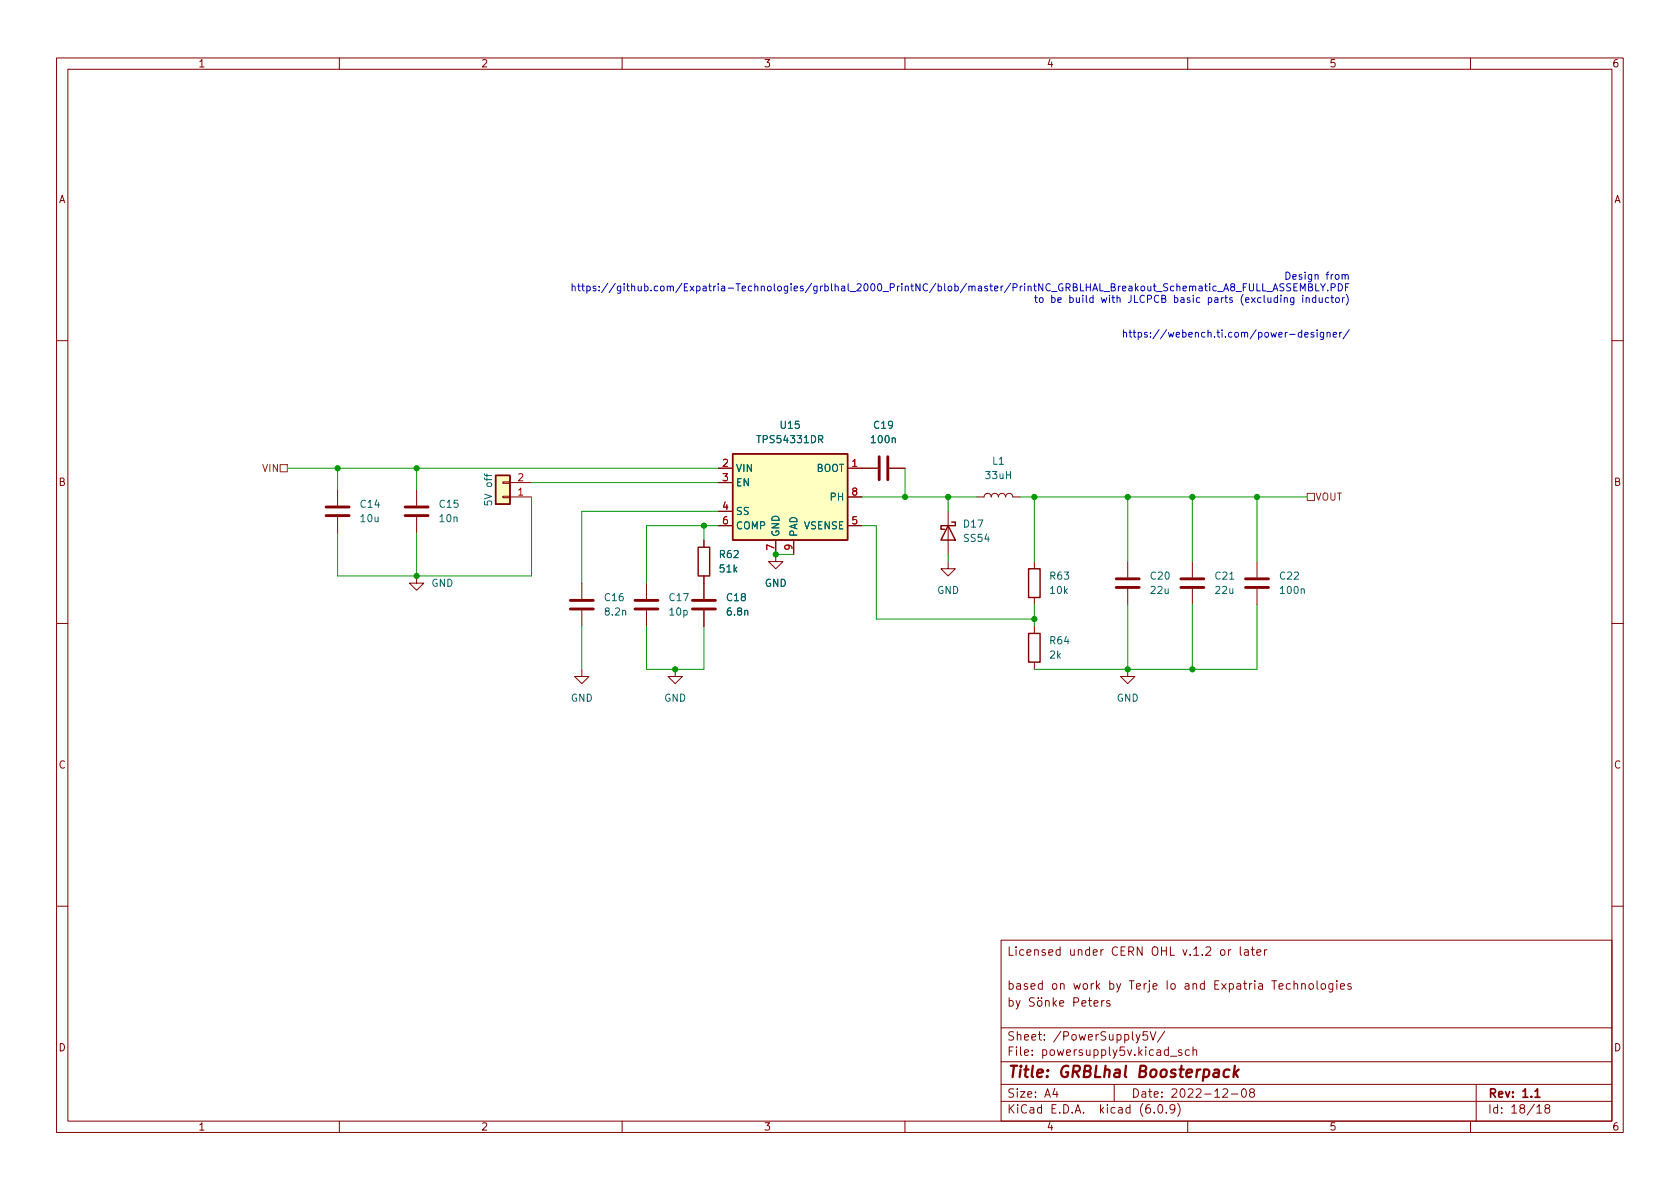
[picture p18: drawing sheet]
<svg xmlns="http://www.w3.org/2000/svg" width="297mm" height="210mm" viewBox="0 0 297 210" stroke-linecap="round" stroke-linejoin="round" font-family="sans-serif">
<defs><g id="words">
<text font-size="2.8" fill="#840000" x="178" y="190.6">Title: GRBLhal Boosterpack</text>
<g font-size="2.1" fill="#840000">
<text x="178" y="169">Licensed under CERN OHL v.1.2 or later</text>
<text x="178" y="175">based on work by Terje Io and Expatria Technologies</text>
<text x="178" y="184">Sheet: /PowerSupply5V/</text>
<text x="178" y="186.7">File: powersupply5v.kicad_sch</text>
<text x="178" y="196.9">KiCad E.D.A. kicad (6.0.9)</text>
<text x="178" y="194.1">Size: A4</text>
<text x="200" y="194.1">Date: 2022-12-08</text>
<text x="263" y="194.1">Rev: 1.1</text>
<text x="263" y="196.9">Id: 18/18</text>
</g>
<g font-size="1.8" fill="#840000">
<text x="35" y="11.9">1</text>
<text x="85" y="11.9">2</text>
<text x="135" y="11.9">3</text>
<text x="185" y="11.9">4</text>
<text x="235" y="11.9">5</text>
<text x="285" y="11.9">6</text>
<text x="10.3" y="35.9">A</text>
<text x="285.3" y="35.9">A</text>
<text x="10.3" y="85.9">B</text>
<text x="285.3" y="85.9">B</text>
<text x="10.3" y="135.9">C</text>
<text x="285.3" y="135.9">C</text>
<text x="10.3" y="185.9">D</text>
<text x="285.3" y="185.9">D</text>
<text x="35" y="199.9">1</text>
<text x="85" y="199.9">2</text>
<text x="135" y="199.9">3</text>
<text x="185" y="199.9">4</text>
<text x="235" y="199.9">5</text>
<text x="285" y="199.9">6</text>
</g>
<g font-size="1.8" fill="#0000c2">
<text x="115.7" y="51.5">https://github.com/Expatria-Technologies/grblhal_2000_PrintNC/blob/master/PrintNC_GRBLHAL_Breakout_Schematic_A8_FULL_ASSEMBLY.PDF</text>
<text x="190.9" y="53.5">to be build with JLCPCB basic parts (excluding inductor)</text>
<text x="228.4" y="49.5">Design from</text>
<text x="205.4" y="59.7">https://webench.ti.com/power-designer/</text>
</g>
<g font-size="1.8" fill="#006464">
<text x="138.1" y="75.8">U15</text>
<text x="154.6" y="75.8">C19</text>
<text x="130" y="83.4">VIN</text>
<text x="134.2" y="78.4">TPS54331DR</text>
<text x="144.2" y="83.4">BOOT</text>
<text x="154.2" y="78.4">100n</text>
<text x="175.5" y="82.2">L1</text>
<text x="63.8" y="89.8">C14</text>
<text x="77.8" y="89.8">C15</text>
<text x="87" y="89.1" transform="rotate(-90 87 89.1)">5V off</text>
<text x="130" y="86">EN</text>
<text x="146.9" y="88.5">PH</text>
<text x="174.4" y="84.7">33uH</text>
<text x="63.8" y="92.3">10u</text>
<text x="77.8" y="92.3">10n</text>
<text x="130" y="91.1">SS</text>
<text x="130" y="93.6">COMP</text>
<text x="137.8" y="95" transform="rotate(-90 137.8 95)">GND</text>
<text x="141" y="95" transform="rotate(-90 141 95)">PAD</text>
<text x="142.2" y="93.6">VSENSE</text>
<text x="170.5" y="93.3">D17</text>
<text x="170.5" y="95.8">SS54</text>
<text x="127.3" y="98.7">R62</text>
<text x="127.3" y="101.2">51k</text>
<text x="76.2" y="103.8">GND</text>
<text x="107" y="106.3">C16</text>
<text x="118.4" y="106.3">C17</text>
<text x="128.6" y="106.3">C18</text>
<text x="135.2" y="103.8">GND</text>
<text x="165.7" y="105">GND</text>
<text x="185.7" y="102.5">R63</text>
<text x="185.7" y="105">10k</text>
<text x="203.5" y="102.5">C20</text>
<text x="203.5" y="105">22u</text>
<text x="214.9" y="102.5">C21</text>
<text x="215" y="105">22u</text>
<text x="226.4" y="102.5">C22</text>
<text x="226.5" y="105">100n</text>
<text x="107.1" y="108.8">8.2n</text>
<text x="118.4" y="108.8">10p</text>
<text x="128.7" y="108.8">6.8n</text>
<text x="185.7" y="113.9">R64</text>
<text x="185.6" y="116.5">2k</text>
<text x="100.9" y="124.1">GND</text>
<text x="117.4" y="124.1">GND</text>
<text x="197.4" y="124.1">GND</text>
</g>
<g font-size="1.8" fill="#725600">
<text x="46.5" y="83.4">VIN</text>
<text x="232.5" y="88.5">VOUT</text>
</g>
<g font-size="1.8" fill="#a90000">
<text x="127.8" y="82.5">2</text>
<text x="150.6" y="82.5">1</text>
<text x="91.6" y="87.6">1</text>
<text x="91.6" y="85.1">2</text>
<text x="127.8" y="85.1">3</text>
<text x="150.6" y="87.6">8</text>
<text x="127.8" y="90.2">4</text>
<text x="127.8" y="92.7">6</text>
<text x="150.6" y="92.7">5</text>
<text x="136.9" y="97.3" transform="rotate(-90 136.9 97.3)">7</text>
<text x="140.1" y="97.3" transform="rotate(-90 140.1 97.3)">9</text>
</g>
</g></defs>
<g fill="none" stroke="#840000" stroke-width=".18">
<path d="M10 10.2h277v190.1h-277zM12 12.2h273v186.1h-273zM60 10.2v2M110 10.2v2M160 10.2v2M210 10.2v2M260 10.2v2M10 60.2h2M285 60.2h2M59.7 86.6v2.8M59.7 91.4v2.8M73.7 86.6v2.8"/>
<path d="M73.7 91.4v2.8M88.9 85.2h1.3v.3h-1.3zM88.9 87.8h1.3v.2h-1.3zM90.2 85.3h3.8M90.2 87.9h3.8M124.5 95.5v1.3M127 82.8h2.5M127 85.3h2.5M127 90.4h2.5M127 93h2.5M137.2 95.5v3.8h1.2l-1.2 1.3-1.3-1.3h1.3M140.3 95.5v2.5"/>
<path d="M149.9 82.8h5.3M149.9 93h2.5M149.9 87.9h2.5M157.2 82.8h2.8M167.6 99.3v1.3h1.3l-1.3 1.2-1.2-1.2h1.2M167.6 90.4v7.6M172.7 87.9h1.3a.64 .64 0 0 1 .6-.7 .64 .64 0 0 1 .7 .7 .64 .64 0 0 1 .6-.7 .64 .64 0 0 1 .6 .7 .64 .64 0 0 1 .7-.7 .64 .64 0 0 1 .6 .7 .64 .64 0 0 1 .6-.7 .64 .64 0 0 1 .7 .7h1.2M182.9 99.3v1.3M199.4 99.3v2.8M210.8 99.3v2.8M222.2 99.3v2.8M10 110.2h2"/>
<path d="M73.7 101.8v1.3h1.2l-1.2 1.3-1.3-1.3h1.3M102.9 118.4v1.2h1.2l-1.2 1.3-1.3-1.3h1.3M102.9 103.1v2.8M102.9 107.9v2.8M114.3 103.1v2.8M114.3 107.9v2.8M119.4 118.4v1.2h1.2l-1.2 1.3-1.3-1.3h1.3M124.5 101.8v4.1M124.5 107.9v2.8M182.9 105.7v1.2M182.9 110.7v1.3M182.9 117.1v1.3"/>
<path d="M199.4 118.4v1.2h1.3l-1.3 1.3-1.3-1.3h1.3M199.4 104.1v2.8M210.8 104.1v2.8M222.2 104.1v2.8M285 110.2h2M10 160.2h2M177 166.3h108v32h-108zM178.4 177l.5-.1 .2 .3v.4l-.1 .3h-.6M178.4 176.4v1.5M179.6 176.9l.4 1M180.4 176.9l-.5 1.4-.3 .1M182.9 176.5l-.6-.1-.3 .3 .1 .4 .7 .3v.4l-.2 .1h-.6"/>
<path d="M183.5 177.1l.2-.2 .4 .2 .1 .5-.1 .3h-.4l-.2-.1zM183.6 176.4v.2M184.1 176.4v.2M184.9 177.1l.2-.2 .3 .1 .1 .9M184.9 176.9v1M186.2 176.4v1.5M186.4 177.4l.4 .5M186.8 176.9l-.6 .6M187.4 177.4l.7-.1-.1-.3-.4-.1-.2 .2v.8h.6M189.9 177.2l.7-.1 .1-.2-.1-.3-.2-.2h-.5v1.5M191.3 177.4l.7-.1-.1-.3-.4-.1-.2 .2 .1 .8h.5M192.4 176.9h.6"/>
<path d="M192.6 176.4v1.3l.4 .2M193.4 177.4l.7-.1v-.3l-.5-.1-.2 .2 .1 .8h.6M194.8 176.9v1M195.2 176.9l-.3 .1-.1 .2M196.2 177l-.3-.1-.3 .2 .1 .3 .5 .1v.4h-.6M217.2 167.9v1M217.6 167.9l-.2 .1-.2 .2M219.3 167.4v1.3l.2 .2M220.1 168h.5l.1 .9M220.7 168.3l-.5 .1a.29 .29 0 0 0-.2 .2 .29 .29 0 0 0 .2 .3h.5M221.2 167.9h.6M221.4 167.4v1.3l.4 .2"/>
<path d="M222.2 168.4l.7-.1v-.3l-.5-.1-.2 .2 .1 .8h.6M223.6 167.9v1M224 167.9l-.3 .1-.1 .2M228.1 174l-.4-.1-.3 .3v.4l.2 .3h.5M228.8 174.1l.2-.2 .4 .1v.9M228.8 173.4v1.5M230.1 174.1l.3-.2 .3 .1 .1 .9M230.1 173.9v1M231.5 174.1l.2-.2 .4 .2 .1 .5-.1 .3h-.4l-.2-.1zM232.9 173.4v1.3l.2 .2M233.7 174l.4-.1 .3 .3v.4l-.3 .3h-.4l-.1-.3v-.4zM235.6 173.9v1.2l-.2 .3h-.4"/>
<path d="M235.6 174l-.4-.1-.3 .3v.4l.2 .3h.5M236.4 173.4v.2M236.4 173.9v1M237 174.4l.7-.1-.1-.3-.4-.1-.2 .2 .1 .8h.5M238.9 174l-.4-.1-.2 .2 .1 .3 .5 .1v.4h-.6M285 160.2h2M60 198.3v2M110 198.3v2M160 198.3v2M177 194.8h108M177 191.8h108M177 187.8h108"/>
<path d="M177 181.8h108M186.5 192.5l-.4 1h1M186.9 193v1M197 191.8v3M201.6 182.9l-.5 1.4-.2 .1M202.9 182.4h-.8v.7l.2-.1 .5 .1 .1 .2v.5l-.3 .1-.5-.1M203.4 182.4l.5 1.5 .5-1.5M204.1 196.7v.1M204.9 195.4l.2-.1a.81 .81 0 0 1 .6 .7 .81 .81 0 0 1-.3 .8h-.2a.81 .81 0 0 1-.6-.6 .81 .81 0 0 1 .3-.8zM205.9 182.4l-1.3 1.9M206.2 196.7v.1M206.9 186.8h1.2"/>
<path d="M207.7 196l-.3 .3h-.3l-.2-.3 .1-.6 .4-.1 .2 .2a.99 .99 0 0 1-.3 1.3h-.3M208.2 195.1a1.72 1.72 0 0 1 0 2.3M208.9 185.7l-.3-.1-.2 .2v.3l.5 .1v.4h-.5M210 198.3v2M210.3 185.7l-.4-.1-.3 .3v.4l.1 .3h.6M210.9 185.8l.2-.2 .4 .1 .1 .9M210.9 185.1v1.5M216.2 192.7l.6-.2 .2 .2 .1 .3-1 1h1M217.7 193.5h1.2M219.7 192.6l.2-.1a.81 .81 0 0 1 .5 .7 .81 .81 0 0 1-.3 .8h-.1a.81 .81 0 0 1-.6-.6 .81 .81 0 0 1 .3-.8zM221.2 193.2l-.3-.3 .1-.2 .2-.2 .4 .1 .2 .2-.1 .2-.6 .2-.2 .3 .1 .4 .2 .1h.4l.2-.3-.1-.4-.2-.1M260 198.3v2"/>
<path d="M261 191.8v6.5M271.7 195.8l.5-.5v1.5M271.7 196.8h.9M273.4 196l-.3-.3 .1-.2 .2-.2 .5 .1 .1 .2-.1 .2-.6 .2-.2 .3 .1 .4 .2 .1h.5l.1-.3-.1-.4-.2-.1"/>
</g>
<path d="M271.4 193l.4-.5v1.5M271.4 194h.9" fill="none" stroke="#840000" stroke-width=".3"/>
<path d="M217.4 189.2a.66 .66 0 0 0-1 .3l-.1 .6 .2 .3 .2 .1 .5-.1M218.3 188.5l-.2 2M218.4 189.7l.4 .8M219 189.1l-.8 .8" fill="none" stroke="#840000" stroke-width=".4"/>
<g fill="#ffffc2" stroke="#ffffc2" stroke-width=".18">
<path d="M129.5 80.3h20.4v15.2h-20.4z"/>
<path d="M87.6 84.1h2.6v5h-2.6z"/>
</g>
<path d="M87.6 84.1h2.6v5h-2.6zM123.4 96.8h2.1v5h-2.1zM129.5 80.3h20.4v15.2h-20.4zM167.6 93l1.3 2.5h-2.5zM168.3 92.3h.6v.7h-2.5v.6h.6M181.9 100.6h2v5.1h-2zM181.9 112h2v5.1h-2z" fill="none" stroke="#840000" stroke-width=".25"/>
<path d="M85.7 83.8l.1 .3h1.1M86.1 83.8v.5" fill="none" stroke="#006464" stroke-width=".18"/>
<g fill="none" stroke="#840000" stroke-width=".51">
<path d="M57.7 91.2h4M57.7 89.7h4M71.6 91.2h4.1M71.6 89.7h4.1M155.4 80.8v4M157 80.8v4M100.8 107.7h4.1M100.8 106.2h4.1M112.3 107.7h4M112.3 106.2h4M122.4 107.7h4.1M122.4 106.2h4.1"/>
<path d="M197.4 103.9h4M197.4 102.4h4M208.8 103.9h4.1M208.8 102.4h4.1M220.2 103.9h4.1M220.2 102.4h4.1"/>
</g>
<path d="M49.5 82.2h1.3v1.2h-1.3zM231.1 87.2h1.3v1.3h-1.3z" fill="none" stroke="#725600" stroke-width=".18"/>
<g fill="none" stroke="#0000c2" stroke-width=".18">
<path d="M101.2 50.7l.1-.1 .3 .1 .1 .7M101.2 50.2v1.2M102.1 50.6h.5M102.3 50.2v1.1l.3 .1M102.9 50.6h.4M103 50.2v1.1l.3 .1M103.8 50.7l.3-.1 .3 .2-.2 .6h-.4M103.8 50.6v1.3M105.3 50.7l-.3-.1-.2 .2 .1 .2 .4 .1v.3h-.5M105.9 51.3v.1M105.9 50.7v.1M107.5 50.1l-1.1 1.6"/>
<path d="M108.8 50.1l-1.1 1.6M109.7 50.6v1l-.2 .3-.3-.1M109.7 50.7l-.3-.1-.3 .2 .2 .6h.4M110.4 50.2v.1M110.4 50.6v.8M110.8 50.6h.5M111 50.2v1.1l.3 .1M111.7 50.7l.2-.1 .3 .1v.7M111.7 50.2v1.2M112.8 50.6l.1 .8h.3l.2-.1M113.4 50.6v.8M114 50.7l.3-.1 .3 .2-.1 .6h-.5"/>
<path d="M114 50.2v1.2M115.1 51.3v.1M182.9 52.6h.5M183.1 52.2v1.1l.3 .2M183.9 52.7l.3-.1 .2 .3v.3l-.2 .3-.3-.1-.1-.2zM185.9 52.7l.4-.1 .3 .3-.2 .5h-.5M185.9 52.2v1.3M187 53.1l.6-.2v-.2l-.4-.1-.2 .2 .1 .6h.5M189.2 52.7l.3-.1 .3 .3-.2 .5h-.4M189.2 52.2v1.3M198.6 58.9l.2-.1h.3l.1 .8M198.6 58.3v1.3"/>
<path d="M199.6 58.8h.5M199.8 58.3v1.1l.3 .2M200.3 58.8h.5M200.5 58.3v1.1l.3 .2M201.2 58.8h.4l.3 .2-.2 .6h-.5M201.2 58.8v1.2M202.8 58.8h-.3l-.2 .2 .1 .1 .4 .2v.3h-.5M203.4 59.5v.1M203.4 58.8v.2M204.9 58.3l-1.1 1.6M227.4 48.1a.64 .64 0 0 1 .7 .7 .64 .64 0 0 1-.7 .6zM232.6 50.2v1.2h.6"/>
<path d="M233.5 50.2l.4 .6 .4-.6M233.9 50.8v.6M234.8 51.3v.1M235.3 52.6h.5M235.4 50.8h.6l.1-.2-.1-.3-.6-.1v1.2M235.5 52.2v1.1l.3 .2M236.3 52.7l.3-.1 .2 .3v.3l-.2 .3-.3-.1-.2-.2zM236.6 50.2a.64 .64 0 0 1 .8 .6 .64 .64 0 0 1-.8 .6zM236.9 58.8v.8M237.2 58.8l-.3 .2M237.4 52.6v.9M237.7 52.6l-.3 .3"/>
<path d="M237.9 50.8h.4M238 52a1.46 1.46 0 0 1 0 2M238.5 50.2h-.6v1.2M238.6 58.3l-1.1 1.6"/>
</g>
<g fill="none" stroke="#009600" stroke-width=".18">
<path d="M50.8 82.8h76.2M59.7 82.8v3.8M73.7 82.8v3.8M73.7 94.2v7.6M94 87.9v13.9h-34.3v-7.6M94 85.3h33M124.5 93v2.5M127 93h-12.7v10.1M127 90.4h-24.1v12.7M137.2 98h3.1M152.4 87.9h20.3M152.4 93h2.5v16.5h28"/>
<path d="M160 82.8v5.1M167.6 87.9v2.5M167.6 98v1.3M180.3 87.9h50.8M182.9 87.9v11.4M199.4 87.9v11.4M210.8 87.9v11.4M222.2 87.9v11.4M102.9 110.7v7.7M114.3 110.7v7.7h10.2v-7.7M182.9 106.9v3.8M199.4 106.9v11.5"/>
<path d="M210.8 106.9v11.5M222.2 106.9v11.5h-39.3"/>
</g>
<g fill="#009600" stroke="#009600" stroke-width=".18">
<circle cx="119.4" cy="118.4" r=".46"/>
<circle cx="124.5" cy="93" r=".46"/>
<circle cx="73.7" cy="82.8" r=".46"/>
<circle cx="73.7" cy="101.8" r=".46"/>
<circle cx="59.7" cy="82.8" r=".46"/>
<circle cx="182.9" cy="109.5" r=".46"/>
<circle cx="167.6" cy="87.9" r=".46"/>
<circle cx="137.2" cy="98" r=".46"/>
<circle cx="160" cy="87.9" r=".46"/>
<circle cx="199.4" cy="87.9" r=".46"/>
<circle cx="210.8" cy="87.9" r=".46"/>
<circle cx="199.4" cy="118.4" r=".46"/>
<circle cx="210.8" cy="118.4" r=".46"/>
<circle cx="182.9" cy="87.9" r=".46"/>
<circle cx="222.2" cy="87.9" r=".46"/>
</g>
<use href="#words"/>
</svg>
